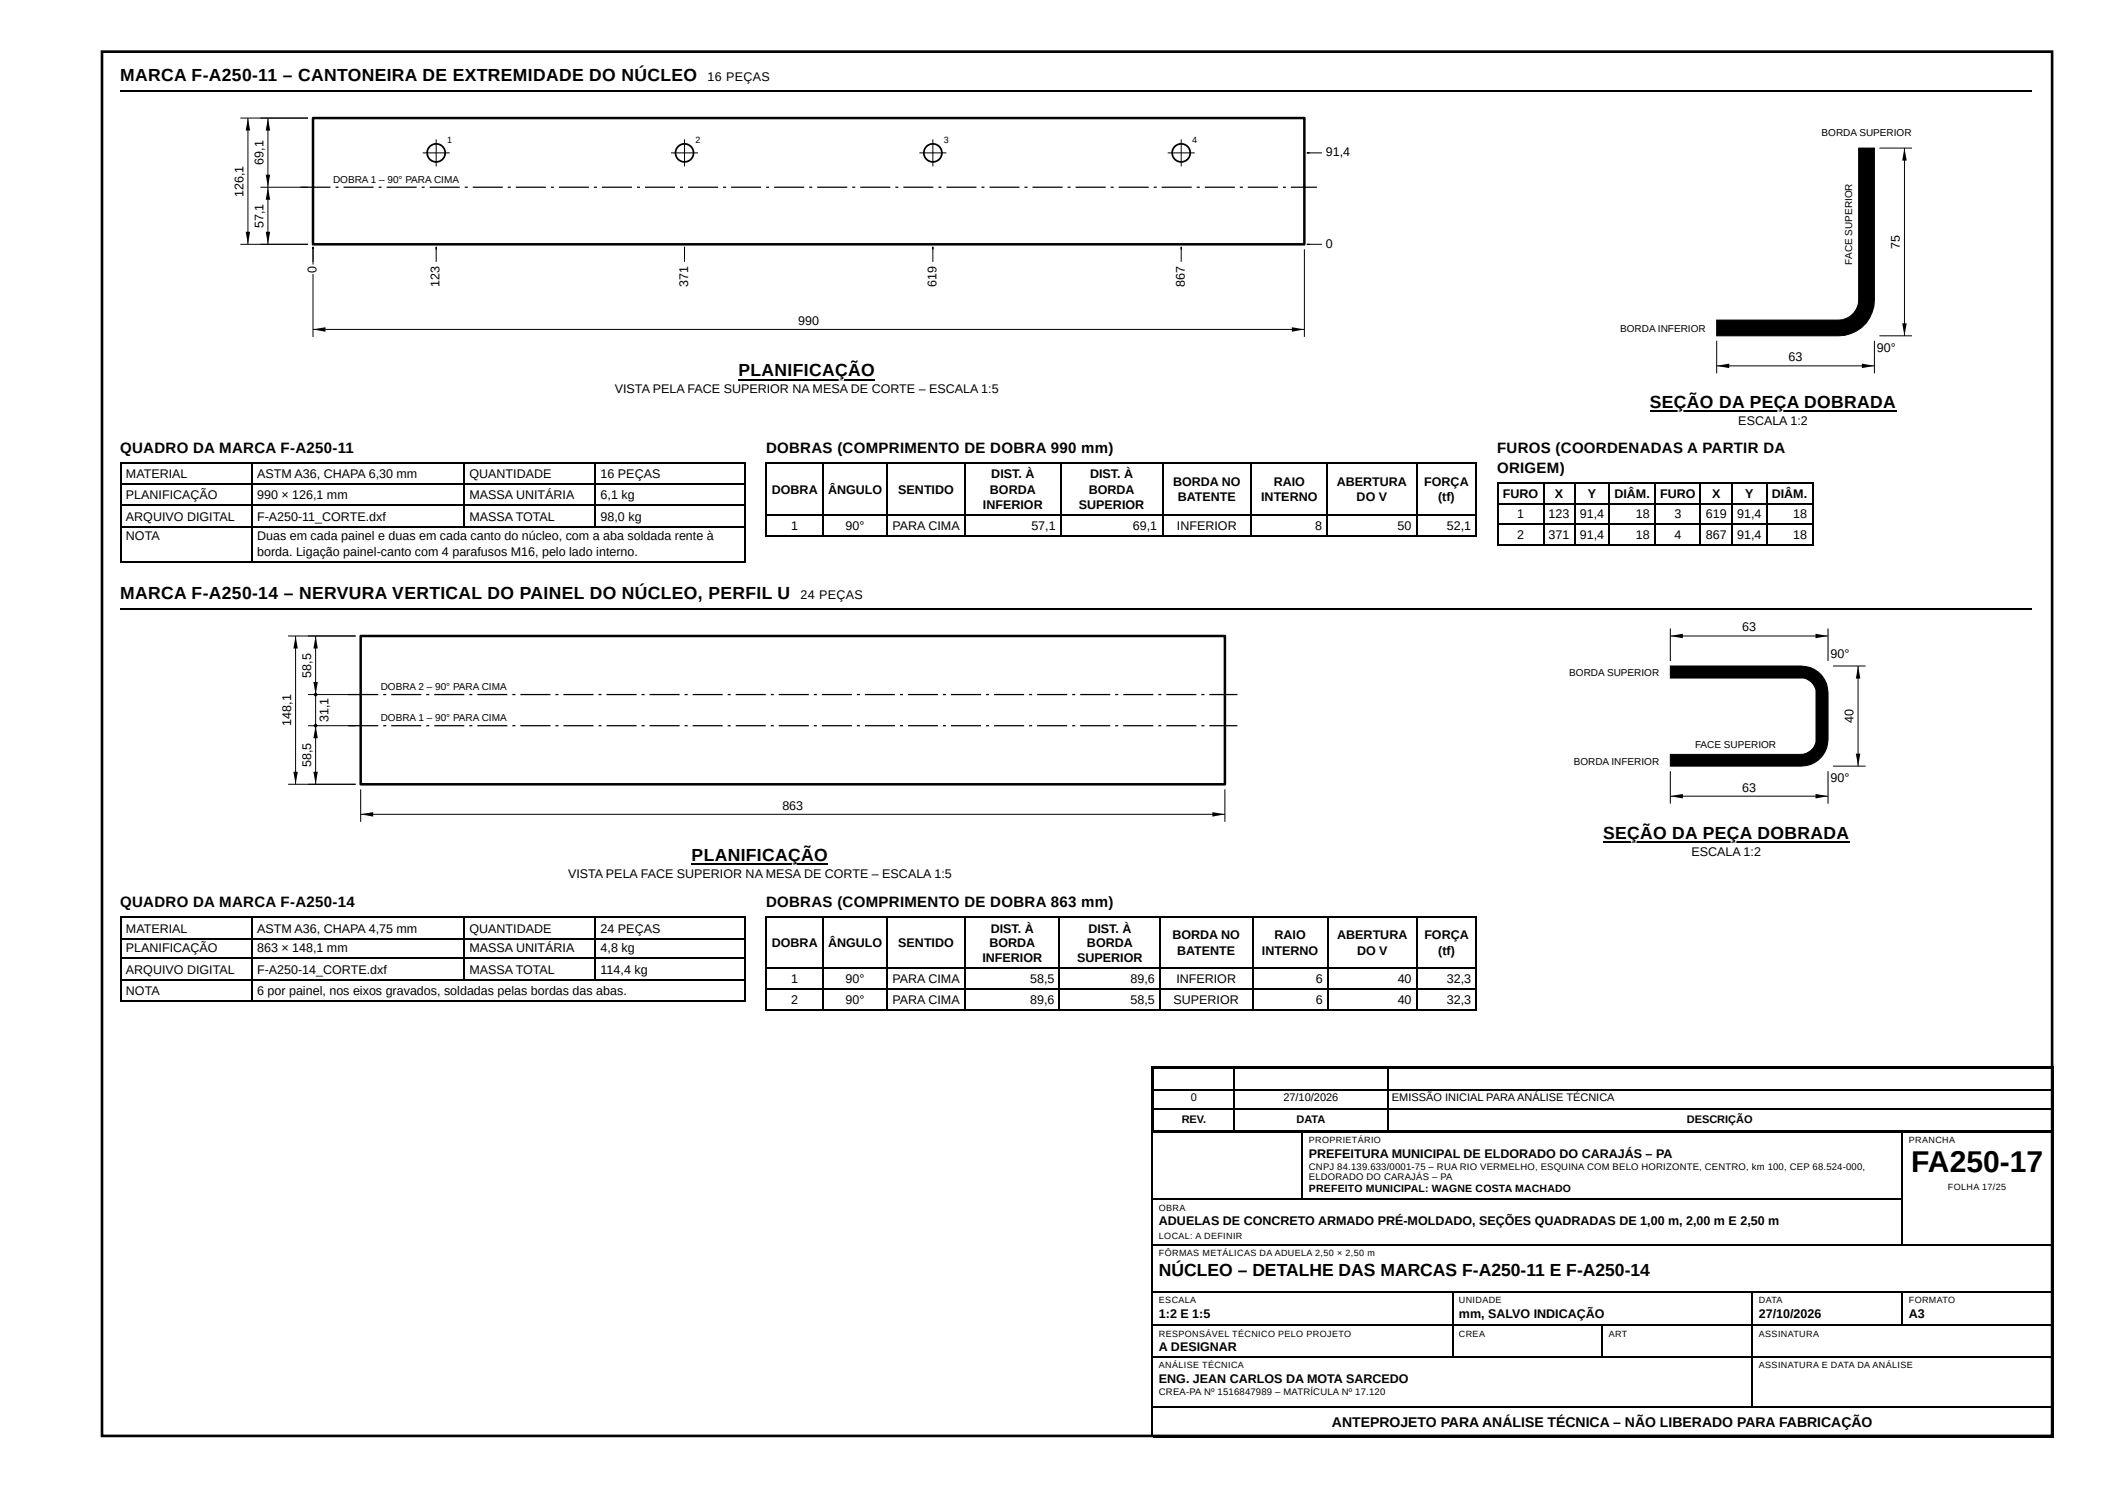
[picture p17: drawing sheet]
<svg xmlns="http://www.w3.org/2000/svg" width="420mm" height="297mm" viewBox="0 0 420 297" stroke-linecap="round" stroke-linejoin="round" font-family="sans-serif">
<defs><g id="words">
<text font-size="6" x="381.7" y="234.2">FA250-17</text>
<g font-size="3.5">
<text x="24" y="16.1">MARCA F-A250-11 – CANTONEIRA DE EXTREMIDADE DO NÚCLEO</text>
<text x="147.5" y="75.1">PLANIFICAÇÃO</text>
<text x="329.5" y="81.5">SEÇÃO DA PEÇA DOBRADA</text>
<text x="24" y="119.6">MARCA F-A250-14 – NERVURA VERTICAL DO PAINEL DO NÚCLEO, PERFIL U</text>
<text x="320.2" y="167.5">SEÇÃO DA PEÇA DOBRADA</text>
<text x="138.1" y="172">PLANIFICAÇÃO</text>
<text x="231.5" y="254.8">NÚCLEO – DETALHE DAS MARCAS F-A250-11 E F-A250-14</text>
</g>
<g font-size="3">
<text x="24" y="90.5">QUADRO DA MARCA F-A250-11</text>
<text x="153" y="90.5">DOBRAS (COMPRIMENTO DE DOBRA 990 mm)</text>
<text x="299" y="90.5">FUROS (COORDENADAS A PARTIR DA</text>
<text x="299" y="94.5">ORIGEM)</text>
<text x="24" y="181.2">QUADRO DA MARCA F-A250-14</text>
<text x="153" y="181.2">DOBRAS (COMPRIMENTO DE DOBRA 863 mm)</text>
</g>
<text font-size="2.8" x="266" y="285">ANTEPROJETO PARA ANÁLISE TÉCNICA – NÃO LIBERADO PARA FABRICAÇÃO</text>
<g font-size="2.5">
<text x="141.3" y="16.1">16 PEÇAS</text>
<text x="377.6" y="70.3">°</text>
<text x="122.8" y="78.6">VISTA PELA FACE SUPERIOR NA MESA DE CORTE – ESCALA 1:5</text>
<text x="347.2" y="84.9">ESCALA 1:2</text>
<text x="25.2" y="95.5">MATERIAL</text>
<text x="51.3" y="95.5">ASTM A36, CHAPA 6,30 mm</text>
<text x="93.8" y="95.5">QUANTIDADE</text>
<text x="120" y="95.5">16 PEÇAS</text>
<text x="198" y="95.5">DIST. À</text>
<text x="217.7" y="95.5">DIST. À</text>
<text x="25.2" y="99.7">PLANIFICAÇÃO</text>
<text x="51.3" y="99.7">990 × 126,1 mm</text>
<text x="93.8" y="99.7">MASSA UNITÁRIA</text>
<text x="120" y="99.7">6,1 kg</text>
<text x="154.2" y="98.7">DOBRA</text>
<text x="165.4" y="98.7">ÂNGULO</text>
<text x="179.4" y="98.7">SENTIDO</text>
<text x="196.3" y="101.6">INFERIOR</text>
<text x="197.7" y="98.7">BORDA</text>
<text x="215.5" y="101.6">SUPERIOR</text>
<text x="217.4" y="98.7">BORDA</text>
<text x="234.3" y="97.1">BORDA NO</text>
<text x="235.2" y="100">BATENTE</text>
<text x="251.9" y="100">INTERNO</text>
<text x="254.4" y="97.1">RAIO</text>
<text x="267" y="97.1">ABERTURA</text>
<text x="270.9" y="100">DO V</text>
<text x="284.4" y="97.1">FORÇA</text>
<text x="287.2" y="100">(tf)</text>
<text x="300.1" y="99.5">FURO</text>
<text x="310.5" y="99.5">X</text>
<text x="317.1" y="99.5">Y</text>
<text x="322.4" y="99.5">DIÂM.</text>
<text x="331.6" y="99.5">FURO</text>
<text x="342" y="99.5">X</text>
<text x="348.5" y="99.5">Y</text>
<text x="353.9" y="99.5">DIÂM.</text>
<text x="25.2" y="104">ARQUIVO DIGITAL</text>
<text x="25.2" y="108">NOTA</text>
<text x="51.3" y="104">F-A250-11_CORTE.dxf</text>
<text x="51.3" y="108">Duas em cada painel e duas em cada canto do núcleo, com a aba soldada rente à</text>
<text x="93.8" y="104">MASSA TOTAL</text>
<text x="120" y="104">98,0 kg</text>
<text x="158" y="105.8">1</text>
<text x="168.9" y="105.8">90°</text>
<text x="178.3" y="105.8">PARA CIMA</text>
<text x="206" y="105.8">57,1</text>
<text x="226.3" y="105.8">69,1</text>
<text x="235.1" y="105.8">INFERIOR</text>
<text x="262.7" y="105.8">8</text>
<text x="279.1" y="105.8">50</text>
<text x="289" y="105.8">52,1</text>
<text x="303" y="103.5">1</text>
<text x="303" y="107.7">2</text>
<text x="309.3" y="103.5">123</text>
<text x="309.3" y="107.7">371</text>
<text x="315.5" y="103.5">91,4</text>
<text x="315.5" y="107.7">91,4</text>
<text x="326.7" y="103.5">18</text>
<text x="326.7" y="107.7">18</text>
<text x="334.4" y="103.5">3</text>
<text x="334.4" y="107.7">4</text>
<text x="340.7" y="103.5">619</text>
<text x="340.7" y="107.7">867</text>
<text x="346.9" y="103.5">91,4</text>
<text x="346.9" y="107.7">91,4</text>
<text x="358.2" y="103.5">18</text>
<text x="358.2" y="107.7">18</text>
<text x="51.3" y="111.1">borda. Ligação painel-canto com 4 parafusos M16, pelo lado interno.</text>
<text x="159.9" y="119.6">24 PEÇAS</text>
<text x="368.4" y="131.4">°</text>
<text x="368.4" y="156.2">°</text>
<text x="337.8" y="170.9">ESCALA 1:2</text>
<text x="113.4" y="175.4">VISTA PELA FACE SUPERIOR NA MESA DE CORTE – ESCALA 1:5</text>
<text x="25.2" y="186.3">MATERIAL</text>
<text x="25.2" y="190.2">PLANIFICAÇÃO</text>
<text x="51.3" y="186.3">ASTM A36, CHAPA 4,75 mm</text>
<text x="51.3" y="190.2">863 × 148,1 mm</text>
<text x="93.8" y="186.3">QUANTIDADE</text>
<text x="93.8" y="190.2">MASSA UNITÁRIA</text>
<text x="120" y="186.3">24 PEÇAS</text>
<text x="120" y="190.2">4,8 kg</text>
<text x="154.2" y="189.2">DOBRA</text>
<text x="165.4" y="189.2">ÂNGULO</text>
<text x="179.4" y="189.2">SENTIDO</text>
<text x="197.6" y="189.2">BORDA</text>
<text x="197.9" y="186.3">DIST. À</text>
<text x="217.1" y="189.2">BORDA</text>
<text x="217.4" y="186.3">DIST. À</text>
<text x="234.1" y="187.6">BORDA NO</text>
<text x="235.1" y="190.8">BATENTE</text>
<text x="252" y="190.8">INTERNO</text>
<text x="254.5" y="187.6">RAIO</text>
<text x="267.1" y="187.6">ABERTURA</text>
<text x="271" y="190.8">DO V</text>
<text x="284.5" y="187.6">FORÇA</text>
<text x="287.2" y="190.8">(tf)</text>
<text x="25.2" y="194.5">ARQUIVO DIGITAL</text>
<text x="51.3" y="194.5">F-A250-14_CORTE.dxf</text>
<text x="93.8" y="194.5">MASSA TOTAL</text>
<text x="120" y="194.5">114,4 kg</text>
<text x="158" y="196.3">1</text>
<text x="168.9" y="196.3">90°</text>
<text x="178.3" y="196.3">PARA CIMA</text>
<text x="196.2" y="192.1">INFERIOR</text>
<text x="205.7" y="196.3">58,5</text>
<text x="215.1" y="192.1">SUPERIOR</text>
<text x="225.8" y="196.3">89,6</text>
<text x="234.9" y="196.3">INFERIOR</text>
<text x="262.8" y="196.3">6</text>
<text x="279.1" y="196.3">40</text>
<text x="289" y="196.3">32,3</text>
<text x="25.2" y="198.7">NOTA</text>
<text x="51.3" y="198.7">6 por painel, nos eixos gravados, soldadas pelas bordas das abas.</text>
<text x="158" y="200.6">2</text>
<text x="168.9" y="200.6">90°</text>
<text x="178.3" y="200.6">PARA CIMA</text>
<text x="205.7" y="200.6">89,6</text>
<text x="225.8" y="200.6">58,5</text>
<text x="234.4" y="200.6">SUPERIOR</text>
<text x="262.8" y="200.6">6</text>
<text x="279.1" y="200.6">40</text>
<text x="289" y="200.6">32,3</text>
<text x="261.4" y="231.2">PREFEITURA MUNICIPAL DE ELDORADO DO CARAJÁS – PA</text>
<text x="231.5" y="244.7">ADUELAS DE CONCRETO ARMADO PRÉ-MOLDADO, SEÇÕES QUADRADAS DE 1,00 m, 2,00 m E 2,50 m</text>
<text x="231.5" y="263.3">1:2 E 1:5</text>
<text x="291.4" y="263.3">mm, SALVO INDICAÇÃO</text>
<text x="351.3" y="263.3">27/10/2026</text>
<text x="381.2" y="263.3">A3</text>
<text x="231.5" y="269.9">A DESIGNAR</text>
<text x="231.5" y="276.2">ENG. JEAN CARLOS DA MOTA SARCEDO</text>
</g>
<g font-size="2.5" fill="#fff">
<text x="52.6" y="32.9" transform="rotate(-90 52.6 32.9)">69,,1</text>
<text x="264.8" y="31.2">91,,4</text>
<text x="48.6" y="39.3" transform="rotate(-90 48.6 39.3)">126,,1</text>
<text x="52.6" y="45.5" transform="rotate(-90 52.6 45.5)">57,,1</text>
<text x="264.8" y="49.5">0</text>
<text x="379.4" y="49.7" transform="rotate(-90 379.4 49.7)">75</text>
<text x="63.2" y="54.5" transform="rotate(-90 63.2 54.5)">0</text>
<text x="87.8" y="57.3" transform="rotate(-90 87.8 57.3)">123</text>
<text x="137.4" y="57.3" transform="rotate(-90 137.4 57.3)">371</text>
<text x="187" y="57.3" transform="rotate(-90 187 57.3)">619</text>
<text x="236.6" y="57.3" transform="rotate(-90 236.6 57.3)">867</text>
<text x="159.4" y="64.9">990</text>
<text x="374.9" y="70.3">90°</text>
<text x="357.2" y="72.2">63</text>
<text x="347.9" y="126.1">63</text>
<text x="365.6" y="131.4">90°</text>
<text x="62.1" y="135.3" transform="rotate(-90 62.1 135.3)">58,,5</text>
<text x="58.1" y="145" transform="rotate(-90 58.1 145)">148,,1</text>
<text x="65.6" y="144.3" transform="rotate(-90 65.6 144.3)">31,,1</text>
<text x="370.2" y="144.4" transform="rotate(-90 370.2 144.4)">40</text>
<text x="62.1" y="153.2" transform="rotate(-90 62.1 153.2)">58,,5</text>
<text x="156.2" y="161.7">863</text>
<text x="347.9" y="158.1">63</text>
<text x="365.6" y="156.2">90°</text>
</g>
<g font-size="2.2">
<text x="237.9" y="219.9">0</text>
<text x="256.3" y="219.9">27/10/2026</text>
<text x="278" y="219.9">EMISSÃO INICIAL PARAANÁLISE TÉCNICA</text>
<text x="236" y="224.4">REV.</text>
<text x="258.9" y="224.4">DATA</text>
<text x="336.9" y="224.4">DESCRIÇÃO</text>
</g>
<text font-size="2.1" x="261.4" y="238.1">PREFEITO MUNICIPAL: WAGNE COSTA MACHADO</text>
<g font-size="2" fill="#fff">
<text x="363.8" y="27.2">BORDASUPERIOR</text>
<text x="66.5" y="36.5">DOBRA1–90°PARA CIMA</text>
<text x="369.9" y="52.8" transform="rotate(-90 369.9 52.8)">FACE SUPERIOR</text>
<text x="323.6" y="66.4">BORDAINFERIOR</text>
<text x="76" y="137.8">DOBRA2–90°PARA CIMA</text>
<text x="313.4" y="135.1">BORDASUPERIOR</text>
<text x="76" y="144">DOBRA1–90°PARA CIMA</text>
<text x="338.5" y="149.4">FACE SUPERIOR</text>
<text x="314.3" y="152.7">BORDAINFERIOR</text>
</g>
<g font-size="2">
<text x="363.8" y="27.2">BORDA SUPERIOR</text>
<text x="66.5" y="36.5">DOBRA 1 – 90° PARACIMA</text>
<text x="369.9" y="52.8" transform="rotate(-90 369.9 52.8)">FACESUPERIOR</text>
<text x="323.6" y="66.4">BORDA INFERIOR</text>
<text x="76" y="137.8">DOBRA 2 – 90° PARACIMA</text>
<text x="313.4" y="135.1">BORDA SUPERIOR</text>
<text x="76" y="144">DOBRA 1 – 90° PARACIMA</text>
<text x="338.5" y="149.4">FACESUPERIOR</text>
<text x="314.3" y="152.7">BORDA INFERIOR</text>
</g>
<g font-size="1.9">
<text x="261.4" y="233.6">CNPJ 84.139.633/0001-75 – RUA RIO VERMELHO, ESQUINA COM BELO HORIZONTE, CENTRO, km 100, CEP 68.524-000,</text>
<text x="261.4" y="235.7">ELDORADO DO CARAJÁS – PA</text>
<text x="231.5" y="278.6">CREA-PA Nº 1516847989 – MATRÍCULA Nº 17.120</text>
</g>
<g font-size="1.8" fill="#fff">
<text x="89.3" y="28.5">1</text>
<text x="138.9" y="28.5">2</text>
<text x="188.5" y="28.5">3</text>
<text x="238.1" y="28.5">4</text>
</g>
<g font-size="1.8">
<text x="261.4" y="228.3">PROPRIETÁRIO</text>
<text x="381.2" y="228.3">PRANCHA</text>
<text x="389" y="237.6">FOLHA 17/25</text>
<text x="231.5" y="241.8">OBRA</text>
<text x="231.5" y="247.4">LOCAL: A DEFINIR</text>
<text x="231.5" y="250.8">FÔRMAS METÁLICAS DA ADUELA 2,50 × 2,50 m</text>
<text x="231.5" y="260.4">ESCALA</text>
<text x="291.4" y="260.4">UNIDADE</text>
<text x="351.3" y="260.4">DATA</text>
<text x="381.2" y="260.4">FORMATO</text>
<text x="231.5" y="267">RESPONSÁVEL TÉCNICO PELO PROJETO</text>
<text x="291.4" y="267">CREA</text>
<text x="321.3" y="267">ART</text>
<text x="351.3" y="267">ASSINATURA</text>
<text x="231.5" y="273.3">ANÁLISE TÉCNICA</text>
<text x="351.3" y="273.3">ASSINATURA E DATA DA ANÁLISE</text>
</g>
</g></defs>
<path d="M24.1 18.1h381.8" fill="none" stroke="#000" stroke-width=".26"/>
<path d="M62.5 23.6h198v25.2h-198z" fill="none" stroke="#000" stroke-width=".5"/>
<path d="M60 37.3h6v.2h-6zM67 37.3h.6v.2h-.6zM68.6 37.3h6v.2h-6zM75.6 37.3h.6v.2h-.6zM77.2 37.3h6v.2h-6zM84.2 37.3h.6v.2h-.6zM85.8 37.3h6v.2h-6zM92.8 37.3h.6v.2h-.6zM94.4 37.3h6v.2h-6zM101.4 37.3h.6v.2h-.6zM103 37.3h6v.2h-6zM110 37.3h.6v.2h-.6zM111.6 37.3h6v.2h-6zM118.6 37.3h.6v.2h-.6zM120.2 37.3h6v.2h-6zM127.2 37.3h.6v.2h-.6zM128.8 37.3h6v.2h-6zM135.8 37.3h.6v.2h-.6zM137.4 37.3h6v.2h-6zM144.4 37.3h.6v.2h-.6zM146 37.3h6v.2h-6zM153 37.3h.6v.2h-.6zM154.6 37.3h6v.2h-6zM161.6 37.3h.6v.2h-.6zM163.2 37.3h6v.2h-6zM170.2 37.3h.6v.2h-.6zM171.8 37.3h6v.2h-6zM178.8 37.3h.6v.2h-.6zM180.4 37.3h6v.2h-6zM187.4 37.3h.6v.2h-.6zM189 37.3h6v.2h-6zM196 37.3h.6v.2h-.6zM197.6 37.3h6v.2h-6zM204.6 37.3h.6v.2h-.6zM206.2 37.3h6v.2h-6zM213.2 37.3h.6v.2h-.6zM214.8 37.3h6v.2h-6zM221.8 37.3h.6v.2h-.6zM223.4 37.3h6v.2h-6zM230.4 37.3h.6v.2h-.6zM232 37.3h6v.2h-6zM239 37.3h.6v.2h-.6zM240.6 37.3h6v.2h-6zM247.6 37.3h.6v.2h-.6zM249.2 37.3h6v.2h-6zM256.2 37.3h.6v.2h-.6zM257.8 37.3h5.2v.2h-5.2z" fill="#000"/>
<circle cx="87.1" cy="30.5" r="1.8" fill="#fff"/>
<circle cx="87.1" cy="30.5" r="1.8" fill="none" stroke="#000" stroke-width=".35"/>
<path d="M84.4 30.5h5.4M87.1 27.8v5.4" fill="none" stroke="#000" stroke-width=".2"/>
<circle cx="136.7" cy="30.5" r="1.8" fill="#fff"/>
<circle cx="136.7" cy="30.5" r="1.8" fill="none" stroke="#000" stroke-width=".35"/>
<path d="M134 30.5h5.4M136.7 27.8v5.4" fill="none" stroke="#000" stroke-width=".2"/>
<circle cx="186.3" cy="30.5" r="1.8" fill="#fff"/>
<circle cx="186.3" cy="30.5" r="1.8" fill="none" stroke="#000" stroke-width=".35"/>
<path d="M183.6 30.5h5.4M186.3 27.8v5.4" fill="none" stroke="#000" stroke-width=".2"/>
<circle cx="235.9" cy="30.5" r="1.8" fill="#fff"/>
<circle cx="235.9" cy="30.5" r="1.8" fill="none" stroke="#000" stroke-width=".35"/>
<g fill="none" stroke="#000" stroke-width=".2">
<path d="M48 23.6h13.5M49.5 23.6v25.2M52 37.4h9.5M53.5 23.6v25.2M233.2 30.5h5.4M235.9 27.8v5.4M261.5 30.5h-.5h3M371.2 29.6h3.1v30.3a7.1 7.1 0 0 1-7.1 7.2h-24.4v-3.2h24.4a4.1 4.1 0 0 0 4-4zM375.3 29.6h6.5M380.3 29.6v37.5M48 48.8h13.5M62.5 52.3v-3v18"/>
<path d="M87.1 49.8v-.5v3M136.7 49.8v-.5v3M186.3 49.8v-.5v3M235.9 49.8v-.5v3M260.5 49.8v17.5M261.5 48.8h-.5h3M62.5 65.8h198M342.8 68.1v6.5M342.8 73.1h31.5M374.3 68.1v6.5M375.3 67.1h6.5M57.5 127h13.5"/>
<path d="M59 127v29.7M61.5 138.7h9.5M63 127v29.7M333.6 133h26.1a5.3 5.3 0 0 1 5.4 5.4v9.3a5.3 5.3 0 0 1-5.4 5.3h-26.1v-2.3h26.1a3.1 3.1 0 0 0 3-3v-9.3a2.96 2.96 0 0 0-3-3h-26.1zM333.6 127h31.5M333.6 125.5v6.5M365.1 125.5v6.5M366.1 133h6.5M371.1 133v20M57.5 156.7h13.5M61.5 145h9.5M72 157.7v6.5"/>
<path d="M244.6 157.7v6.5M333.6 154v6.5M333.6 159h31.5M365.1 154v6.5M366.1 153h6.5M72 162.7h172.6"/>
</g>
<g fill="#000">
<path d="M49.5 23.6l.5 2.5h-.9zM53.5 37.4l.5 2.5h-.9zM53.1 34.9h.9l-.5 2.5zM53.5 23.6l.5 2.5h-.9zM380.3 29.6l.5 2.5h-.9zM49.1 46.3h.9l-.5 2.5zM53.1 46.3h.9l-.5 2.5zM62.5 65.8l2.5-.4v.9zM258 65.4l2.5 .4-2.5 .5zM371.2 29.6h3.1v30.3a7.1 7.1 0 0 1-7.1 7.2h-24.4v-3.2h24.4a4.1 4.1 0 0 0 4-4zM342.8 73.1l2.5-.5v.9zM371.8 72.6l2.5 .5-2.5 .4z"/>
<path d="M379.9 64.6h.9l-.5 2.5zM59 127l.5 2.5h-.9zM62.6 136.2h.9l-.5 2.5zM63 127l.5 2.5h-.9zM333.6 127l2.5-.4v.9zM362.6 126.6l2.5 .4-2.5 .5zM371.1 133l.4 2.5h-.9zM58.6 154.2h.9l-.5 2.5zM62.6 154.2h.9l-.5 2.5zM63 145l.5 2.5h-.9zM333.6 133h26.1a5.3 5.3 0 0 1 5.4 5.4v9.3a5.3 5.3 0 0 1-5.4 5.3h-26.1v-2.3h26.1a3.1 3.1 0 0 0 3-3v-9.3a2.96 2.96 0 0 0-3-3h-26.1zM333.6 159l2.5-.4v.9z"/>
<path d="M362.6 158.6l2.5 .4-2.5 .5zM370.6 150.5h.9l-.4 2.5zM72 162.7l2.5-.5v.9zM242.1 162.2l2.5 .5-2.5 .4z"/>
<path d="M69.5 138.6h6v.3h-6zM76.5 138.6h.6v.3h-.6zM78.1 138.6h6v.3h-6zM85.1 138.6h.6v.3h-.6zM86.7 138.6h6v.3h-6zM93.7 138.6h.6v.3h-.6zM95.3 138.6h6v.3h-6zM102.3 138.6h.6v.3h-.6zM103.9 138.6h6v.3h-6zM110.9 138.6h.6v.3h-.6zM112.5 138.6h6v.3h-6zM119.5 138.6h.6v.3h-.6zM121.1 138.6h6v.3h-6zM128.1 138.6h.6v.3h-.6zM129.7 138.6h6v.3h-6zM136.7 138.6h.6v.3h-.6zM138.3 138.6h6v.3h-6zM145.3 138.6h.6v.3h-.6zM146.9 138.6h6v.3h-6zM153.9 138.6h.6v.3h-.6zM155.5 138.6h6v.3h-6zM162.5 138.6h.6v.3h-.6zM164.1 138.6h6v.3h-6zM171.1 138.6h.6v.3h-.6zM172.7 138.6h6v.3h-6zM179.7 138.6h.6v.3h-.6zM181.3 138.6h6v.3h-6zM188.3 138.6h.6v.3h-.6zM189.9 138.6h6v.3h-6zM196.9 138.6h.6v.3h-.6zM198.5 138.6h6v.3h-6zM205.5 138.6h.6v.3h-.6zM207.1 138.6h6v.3h-6zM214.1 138.6h.6v.3h-.6zM215.7 138.6h6v.3h-6zM222.7 138.6h.6v.3h-.6zM224.3 138.6h6v.3h-6zM231.3 138.6h.6v.3h-.6zM232.9 138.6h6v.3h-6zM239.9 138.6h.6v.3h-.6zM241.5 138.6h5.6v.3h-5.6z"/>
<path d="M69.5 144.8h6v.3h-6zM76.5 144.8h.6v.3h-.6zM78.1 144.8h6v.3h-6zM85.1 144.8h.6v.3h-.6zM86.7 144.8h6v.3h-6zM93.7 144.8h.6v.3h-.6zM95.3 144.8h6v.3h-6zM102.3 144.8h.6v.3h-.6zM103.9 144.8h6v.3h-6zM110.9 144.8h.6v.3h-.6zM112.5 144.8h6v.3h-6zM119.5 144.8h.6v.3h-.6zM121.1 144.8h6v.3h-6zM128.1 144.8h.6v.3h-.6zM129.7 144.8h6v.3h-6zM136.7 144.8h.6v.3h-.6zM138.3 144.8h6v.3h-6zM145.3 144.8h.6v.3h-.6zM146.9 144.8h6v.3h-6zM153.9 144.8h.6v.3h-.6zM155.5 144.8h6v.3h-6zM162.5 144.8h.6v.3h-.6zM164.1 144.8h6v.3h-6zM171.1 144.8h.6v.3h-.6zM172.7 144.8h6v.3h-6zM179.7 144.8h.6v.3h-.6zM181.3 144.8h6v.3h-6zM188.3 144.8h.6v.3h-.6zM189.9 144.8h6v.3h-6zM196.9 144.8h.6v.3h-.6zM198.5 144.8h6v.3h-6zM205.5 144.8h.6v.3h-.6zM207.1 144.8h6v.3h-6zM214.1 144.8h.6v.3h-.6zM215.7 144.8h6v.3h-6zM222.7 144.8h.6v.3h-.6zM224.3 144.8h6v.3h-6zM231.3 144.8h.6v.3h-.6zM232.9 144.8h6v.3h-6zM239.9 144.8h.6v.3h-.6zM241.5 144.8h5.6v.3h-5.6z"/>
<circle cx="63" cy="138.7" r=".36"/>
<circle cx="63" cy="145" r=".36"/>
</g>
<g fill="none" stroke="#000" stroke-width=".26">
<path d="M147.5 75.8h27.2M24.1 92.5h124.9M24.1 96.7h124.9M24.2 92.3v20.1M50.4 92.3v20.1M92.7 92.3v13M118.9 92.3v13M148.8 92.3v20.1M152.9 92.5h142.1M153.1 92.3v14.9M164.4 92.3v14.9M177.1 92.3v14.9"/>
<path d="M192.7 92.3v14.9M211.8 92.3v14.9M232.2 92.3v14.9M249.9 92.3v14.9M265 92.3v14.9M283 92.3v14.9M294.9 92.3v14.9M299 96.4h63.2M299.1 96.3v12.7M308.4 96.3v12.7M314.5 96.3v12.7M321.3 96.3v12.7"/>
<path d="M329.5 82.2h49.2M330.6 96.3v12.7M339.6 96.3v12.7M345.9 96.3v12.7M352.8 96.3v12.7M362.1 96.3v12.7M24.1 100.9h124.9M24.1 105.2h124.9M24.1 112.3h124.9M152.9 102.8h142.1M152.9 107h142.1M299 100.7h63.2"/>
<path d="M299 104.6h63.2M299 108.9h63.2M24.1 121.6h381.8M138.1 172.6h27.3M320.2 168.1h49.2M24.1 183.2h124.9M24.1 187.5h124.9M24.1 191.4h124.9M24.1 195.7h124.9M24.1 199.9h124.9M24.2 183.1v16.9M50.4 183.1v16.9"/>
<path d="M92.7 183.1v12.7M118.9 183.1v12.7M148.8 183.1v16.9M152.9 183.2h142.1M152.9 193.3h142.1M152.9 197.5h142.1M153.1 183.1v18.8M164.4 183.1v18.8M177.1 183.1v18.8M192.7 183.1v18.8M211.5 183.1v18.8M231.6 183.1v18.8"/>
<path d="M250.2 183.1v18.8M265.2 183.1v18.8M283 183.1v18.8M294.9 183.1v18.8M152.9 201.7h142.1M229.9 213.1h180.2M230.1 213v74.1M230.2 213.4h179.9M230.2 217.6h179.9M230.3 213.3v12.7M246.5 213.3v12.7M277.2 213.3v12.7"/>
<path d="M410 213.3v12.7M229.9 226.1h180.2M230.2 221.6h179.9M230.2 225.8h179.9M230.2 239.6h149.7M260 226.2v13.5M379.8 226.2v22.5M410 226.2v60.9M230.2 248.6h179.9M230.2 258.1h179.9M290.1 258.2v13M349.9 258.2v23.1"/>
<path d="M379.8 258.2v6.6M230.2 264.7h179.9M230.2 271.1h179.9M320 264.8v6.4M230.2 281.1h179.9M230.2 286.9h179.9"/>
</g>
<path d="M72 127h172.6v29.7h-172.6z" fill="none" stroke="#000" stroke-width=".5"/>
<path d="M20.4 10.3h389.4v276.5h-389.4z" fill="none" stroke="#000" stroke-width=".53"/>
<use href="#words"/>
</svg>
